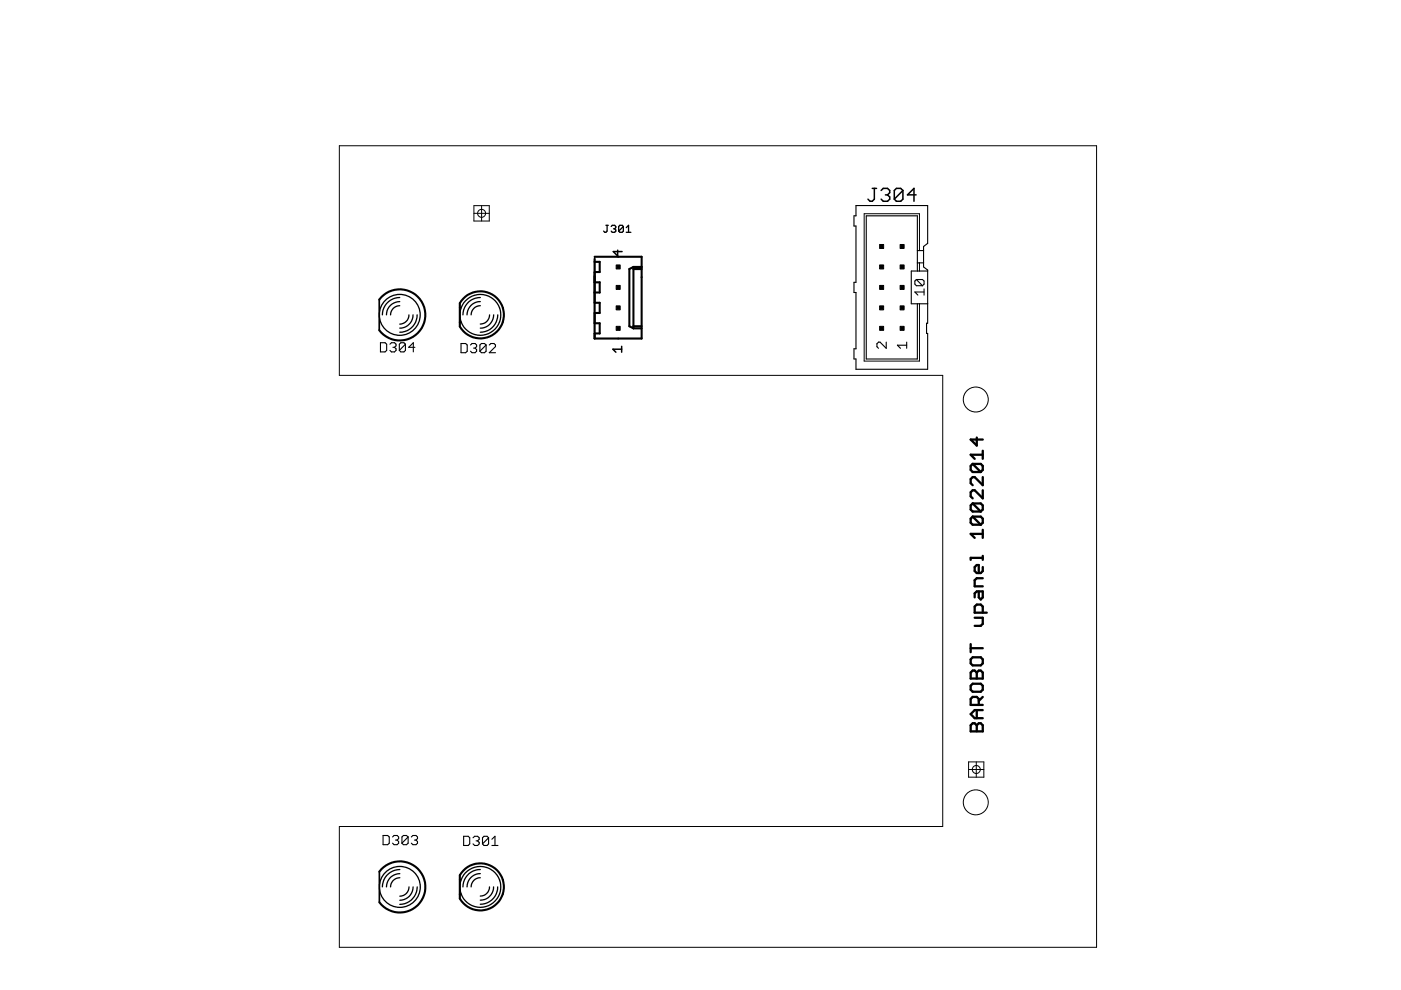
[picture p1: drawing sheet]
<svg xmlns="http://www.w3.org/2000/svg" width="297mm" height="210mm" viewBox="0 0 297 210" stroke-linecap="round" stroke-linejoin="round" font-family="sans-serif">
<g fill="none" stroke="#000" stroke-width=".28">
<path d="M84.8 64.8a1.95 1.95 0 0 0-2 2M84.8 63.9a2.82 2.82 0 0 0-2.9 2.9M84.8 63.1a3.7 3.7 0 0 0-3.7 3.7M86.7 66.8a1.99 1.99 0 0 1-1.9 1.9M87.6 66.8a2.82 2.82 0 0 1-2.8 2.8M88.4 66.8a3.7 3.7 0 0 1-3.6 3.6M101.8 64.8a1.95 1.95 0 0 0-1.9 2M101.8 63.9a2.82 2.82 0 0 0-2.8 2.9M101.8 63.1a3.7 3.7 0 0 0-3.7 3.7M103.8 66.8a1.95 1.95 0 0 1-2 1.9M104.7 66.8a2.82 2.82 0 0 1-2.9 2.8M105.5 66.8a3.7 3.7 0 0 1-3.7 3.6"/>
<path d="M84.8 186.1a1.95 1.95 0 0 0-2 1.9M84.8 185.2a2.82 2.82 0 0 0-2.9 2.8M84.8 184.4a3.7 3.7 0 0 0-3.7 3.6M86.7 188a1.95 1.95 0 0 1-1.9 2M87.6 188a2.82 2.82 0 0 1-2.8 2.9M88.5 188a3.7 3.7 0 0 1-3.7 3.7M101.8 186.1a1.95 1.95 0 0 0-1.9 1.9M101.8 185.2a2.82 2.82 0 0 0-2.8 2.8M101.8 184.4a3.7 3.7 0 0 0-3.7 3.6M103.8 188a1.95 1.95 0 0 1-2 2M104.6 188a2.82 2.82 0 0 1-2.8 2.9M105.5 188a3.7 3.7 0 0 1-3.7 3.7"/>
<circle cx="84.8" cy="66.8" r="4.3"/>
<circle cx="101.8" cy="66.8" r="4.3"/>
<circle cx="84.8" cy="188" r="4.3"/>
<circle cx="101.8" cy="188" r="4.3"/>
</g>
<path d="M80.4 63.5v6.5zM80.4 184.8v6.5z" fill="#000" stroke="#000" stroke-width=".36"/>
<path d="M80.4 63.5a5.4 5.4 0 0 1 8-.7 5.4 5.4 0 0 1 0 8 5.4 5.4 0 0 1-8-.8M97.5 64.3a5 5 0 0 1 7.5-1.4 5 5 0 0 1 0 7.7 5 5 0 0 1-7.5-1.4M80.4 184.8a5.4 5.4 0 0 1 8-.8 5.4 5.4 0 0 1 0 8.1 5.4 5.4 0 0 1-8-.8M97.5 185.6a5 5 0 0 1 7.5-1.4 5 5 0 0 1 0 7.7 5 5 0 0 1-7.5-1.4" fill="none" stroke="#000" stroke-width=".44"/>
<g fill="#000" stroke="#000" stroke-width=".32">
<path d="M184.9 39.9h.9zM187.3 39.9h.9zM188.2 39.9l.4 .5zM190.1 39.9h.9zM191 39.9l.4 .5zM193.8 39.9l-1.4 1.4zM130 53.3l1 1zM131 53v1.3zM130 53.3h1.9zM184 42.2l.5 .5zM184.5 42.7h.4zM185.4 42.2l-.5 .5z"/>
<path d="M185.4 39.9v2.3zM187.3 39.9l-.5 .5zM186.8 42.2l.5 .5zM187.7 41.3h.5zM188.2 41.3l.4 .5zM187.3 42.7h.9zM188.6 40.4v.5zM188.6 40.9l-.4 .4zM188.6 41.8v.4zM188.2 42.7l.4-.5zM189.6 40.4v1.8zM189.6 40.4l.5-.5z"/>
<path d="M191.4 40.4l-1.8 1.8zM189.6 42.2l.5 .5zM190.1 42.7h.9zM191.4 40.4v1.8zM191 42.7l.4-.5zM192.4 41.3h1.8zM193.8 39.9v2.8zM129.9 74h1.9zM129.9 74l.7 .7zM131.8 73.4v1.3z"/>
</g>
<g fill="#000" stroke="#000" stroke-width=".23">
<path d="M126.1 54.4v4.1zM135.4 56.6h.6zM136 56.6v.4zM181.1 45.8v2.1zM181.1 59.9v2.1zM181.1 59.9h.4zM181.1 45.8h.4zM181.1 47.9h.4zM181.5 43.6v2.2zM181.5 47.9v12zM193.2 57.5v6.9zM193.2 57.5h1.3z"/>
<path d="M194 59.6l.3-.3zM194.3 59.3h1.3zM183.7 45.8h10.8zM194.5 45.8v7.3zM194.5 57.5h.4zM194.5 55.7h.4zM194.5 55.7v1.8zM194.5 53.1h.4zM194.5 53.1v2.6zM194.9 57.5h1.8zM194.9 55.7h.9zM194.9 53.1h.9z"/>
<path d="M195.6 59.3l.3 .3zM195.8 52.3l.9-.7zM195.8 52.3v.8zM195.8 55.7v.9zM195.8 53.1v2.6zM195.9 59.6v.6zM196.7 43.6v8zM181.5 43.6h15.2zM196.7 57.3v.2zM196.7 57.5v6.9zM195.8 56.6l.9 .7zM80.7 72.7v1.9z"/>
<path d="M80.7 74.6h.9zM81.6 74.6l.4-.3zM80.7 72.7h.9zM82 73v1.3zM81.6 72.7l.4 .3zM82.7 73l.3-.3zM83 72.7h.7zM82.7 74.3l.3 .3zM83.7 72.7l.3 .3zM83.3 73.6h.4zM83.7 73.6l.3 .4zM83 74.6h.7z"/>
<path d="M84 73v.3zM84 73.3l-.3 .3zM84 74v.3zM84 74.3l-.3 .3zM84.7 73v1.3zM84.7 73l.3-.3zM86 73l-1.3 1.3zM85 72.7h.6zM84.7 74.3l.3 .3zM85.6 72.7l.4 .3zM85 74.6h.6zM86 73v1.3z"/>
<path d="M86 74.3l-.4 .3zM86.7 73.6h1.3zM87.6 72.7v1.9zM87.6 72.7l-.9 .9zM97.7 72.8v2zM97.7 74.8h1zM98.7 74.8l.4-.3zM97.7 72.8h1zM99.1 73.2v1.3zM98.7 72.8l.4 .4zM99.8 73.2l.3-.4zM100.1 72.8h.6z"/>
<path d="M99.8 74.5l.3 .3zM100.7 72.8l.3 .4zM100.4 73.8h.3zM100.7 73.8l.3 .3zM100.1 74.8h.6zM101 73.2v.3zM101 73.5l-.3 .3zM101 74.1v.4zM101 74.5l-.3 .3zM101.7 73.2v1.3zM101.7 73.2l.4-.4zM101.7 74.5l1.4-1.3z"/>
<path d="M102.1 72.8h.6zM101.7 74.5l.4 .3zM102.7 72.8l.4 .4zM102.1 74.8h.6zM103.1 73.2v1.3zM102.7 74.8l.4-.3zM103.7 74.8l1.4-1.3zM103.7 73.2l.4-.4zM104.1 72.8h.6zM103.7 74.8h1.4zM105.1 73.2v.3zM104.7 72.8l.4 .4z"/>
<path d="M181.1 62h.4zM181.1 74v2.1zM181.1 76.1h.4zM181.1 74h.4zM181.5 76.1v2.2zM181.5 78.3h15.2zM181.5 62v12zM183.7 45.8v30.3zM183.7 76.1h10.8zM185.9 72.9v.6zM185.9 73.5l.4 .4zM186.3 72.5l-.4 .4z"/>
<path d="M186.3 72.5h.3zM187.9 72.5v1.4zM186.6 72.5l1.3 1.4zM190.3 73.2h1.9zM190.3 73.2l.6 .7zM192.2 72.5v1.4zM194 61.9h1.9zM194 59.6v.6zM194 60.2l.3 .4zM193.2 64.4h1.3zM194.5 64.4v11.7zM194.5 64.4h.4z"/>
<path d="M194 61.9l.6 .7zM194.9 64.4h1.8zM194.3 60.6h1.3zM194.3 59.3l1.3 1.3zM195.9 61.3v1.3zM195.9 60.2l-.3 .4zM196.4 68.5h.3zM196.4 68.5v2.2zM196.7 64.4v4.1zM196.4 70.7h.3zM196.7 70.7v7.6zM81.2 177.1v2z"/>
<path d="M81.2 179.1h1zM82.2 179.1l.3-.3zM81.2 177.1h1zM82.5 177.5v1.3zM82.2 177.1l.3 .4zM83.2 177.5l.3-.4zM83.5 177.1h.7zM83.2 178.8l.3 .3zM84.2 177.1l.3 .4zM83.9 178.1h.3zM84.2 178.1l.3 .3zM83.5 179.1h.7z"/>
<path d="M84.5 177.5v.3zM84.5 177.8l-.3 .3zM84.5 178.4v.4zM84.5 178.8l-.3 .3zM85.2 177.5v1.3zM85.2 177.5l.3-.4zM85.2 178.8l1.3-1.3zM85.5 177.1h.7zM85.2 178.8l.3 .3zM86.2 177.1l.3 .4zM85.5 179.1h.7zM86.5 177.5v1.3z"/>
<path d="M86.2 179.1l.3-.3zM87.2 177.5l.3-.4zM87.5 177.1h.7zM87.2 178.8l.3 .3zM88.2 177.1l.3 .4zM87.9 178.1h.3zM88.2 178.1l.3 .3zM87.5 179.1h.7zM88.5 177.5v.3zM88.5 177.8l-.3 .3zM88.5 178.4v.4zM88.5 178.8l-.3 .3z"/>
<path d="M98.3 177.3v2zM98.3 179.3h1zM99.6 178.9l-.3 .4zM98.3 177.3h1zM99.6 177.6v1.3zM99.3 177.3l.3 .3zM100.3 177.6l.3-.3zM100.6 177.3h.7zM100.3 178.9l.3 .4zM101.3 177.3l.3 .3zM100.9 178.3h.4zM101.3 178.3l.3 .3z"/>
<path d="M100.6 179.3h.7zM101.6 177.6v.3zM101.3 178.3l.3-.4zM101.6 178.6v.3zM101.6 178.9l-.3 .4zM102.3 177.6v1.3zM102.3 177.6l.3-.3zM102.3 178.9l1.3-1.3zM102.6 177.3h.7zM102.3 178.9l.3 .4zM103.3 177.3l.3 .3zM102.6 179.3h.7z"/>
<path d="M103.6 177.6v1.3zM103.6 178.9l-.3 .4zM104.3 177.9l.6-.6zM104.3 179.3h1.3zM104.9 177.3v2z"/>
</g>
<g fill="#000" stroke="#000" stroke-width=".44">
<path d="M126.1 54.9v.6zM126.1 55.5h1zM126.1 59.9h1zM126.1 57.7v2.2zM127.1 55.5v2.2zM126.1 57.7h1zM127.1 59.9v2.1zM131.1 54.4h4.9zM126.1 54.4h5zM133.4 57v12.2zM134.3 56.6h1.7zM134.3 56.6v.4z"/>
<path d="M134.3 57v12.2zM133.4 57l.9-.4zM136 54.4v2.2zM136 56.6v2.2zM134.3 57h1.7zM97.5 68.3v.9zM97.5 64.3v.9zM97.5 65.2v3.2zM126.1 58.5v13.3zM126.1 55.5v6.5zM126.1 62v2.2zM126.1 64.2h1z"/>
<path d="M126.1 66.4v2.1zM126.1 68.5h1zM126.1 70.7v1.1zM126.1 62h1zM127.1 64.2v2.2zM126.1 66.4h1zM127.1 68.5v2.2zM126.1 70.7h1zM131.1 71.8h4.9zM126.1 71.8h5zM133.4 69.2l.9 .4zM134.3 69.2v.4z"/>
<path d="M134.3 69.6h1.7zM136 58.8v13zM134.3 69.2h1.7zM97.5 189.6v.9zM97.5 185.6v.9zM97.5 186.5v3.2z"/>
</g>
<g fill="#000" stroke="#000" stroke-width=".21">
<path d="M71.9 30.9h160.6zM232.5 30.9v170zM100.5 43.6v3.3zM100.5 43.6h3.2zM100.5 45.2h3.2zM102.1 43.6v3.3zM103.7 43.6v3.3zM100.5 46.9h3.2zM183.2 45.3v31.3zM194.9 55.7v1.8zM194.9 45.3v7.8zM183.2 45.3h11.7z"/>
<path d="M71.9 30.9v48.7zM183.2 76.6h11.7zM194.9 64.4v12.2zM71.9 79.6h128zM71.9 175.2h128zM199.9 79.6v95.6zM205.4 161.5v3.3zM205.4 161.5h3.2zM205.4 163.2h3.2zM207 161.5v3.3zM208.6 161.5v3.3zM205.4 164.8h3.2z"/>
<path d="M71.9 175.2v25.7zM71.9 200.9h160.6z"/>
</g>
<g fill="#000" stroke="#000" stroke-width=".21">
<path d="M130.6 56.2h.9v.8h-.9zM186.5 51.8h.8v.9h-.8zM186.5 56.2h.8v.8h-.8zM190.8 51.8h.9v.9h-.9zM190.8 56.2h.9v.8h-.9zM130.6 60.5h.9v.9h-.9zM130.6 64.9h.9v.8h-.9zM130.6 69.2h.9v.8h-.9zM186.5 64.9h.8v.8h-.8zM186.5 69.2h.8v.8h-.8zM186.5 60.5h.8v.9h-.8zM190.8 64.9h.9v.8h-.9z"/>
<path d="M190.8 69.2h.9v.8h-.9zM190.8 60.5h.9v.9h-.9z"/>
</g>
<g fill="none" stroke="#000" stroke-width=".21">
<circle cx="102.1" cy="45.2" r=".85"/>
<circle cx="206.9" cy="84.7" r="2.65"/>
<circle cx="206.9" cy="170.1" r="2.65"/>
<circle cx="207" cy="163.2" r=".85"/>
</g>
<g fill="#000" stroke="#000" stroke-width=".49">
<path d="M205.8 98.8v.8zM205.8 98.8l.4-.4zM205.8 96.4h2.6zM205.8 93.2l1.3 1.3zM206.2 98.4h1.7zM205.8 96.4l.9 .9zM207.1 92.8v1.7zM207.9 98.4l.5 .4zM208.4 98.8v.8zM208.4 99.6l-.5 .5zM208.4 95.6v1.7zM205.8 93.2h2.6z"/>
<path d="M205.8 118.3v.4zM205.8 118.3h2.6zM205.8 113.2h2.6zM205.8 110v.8zM206.2 109.5l-.4 .5zM205.8 107.2v.8zM205.8 107.2l.4-.5zM205.8 104.4v.8zM205.8 105.2l.4 .5zM205.8 101.6v.8zM205.8 102.4l.4 .5zM205.8 110.8l.4 .5z"/>
<path d="M206.2 109.5h1.7zM205.8 108l.4 .5zM206.2 106.7h1.7zM206.2 103.9l-.4 .5zM206.2 101.2l-.4 .4zM205.8 99.6l.4 .5zM205.8 113.2l.9 .8zM206.2 103.9h.5zM206.2 101.2h.5zM207.1 119.8h.4zM207.5 119.8v1.7zM206.2 111.3h1.7z"/>
<path d="M207.9 109.5l.5 .5zM206.2 109.5l1.7 1.8zM206.2 108.5h1.7zM207.9 106.7l.5 .5zM206.2 106.7l1.7 1.8zM206.2 100.1h1.7zM206.2 98.4l1.7 1.7zM208.4 117.9v.8zM208.4 112.3v1.7zM208.4 110v.8zM208.4 110.8l-.5 .5zM208.4 107.2v.8z"/>
<path d="M208.4 108l-.5 .5zM208.4 103.9v1.8zM206.7 103.9l1.7 1.8zM208.4 101.2v1.7zM206.7 101.2l1.7 1.7zM205.8 139.8v.9zM205.8 136.6v1.7zM206.2 139.4l-.4 .4zM206.7 132.7h1.2zM206.7 128.6v1.3zM206.7 128.6l.4-.4zM206.7 125.8v.9z"/>
<path d="M206.7 125.8l.4-.4zM206.7 123v1.3zM206.7 123l.4-.4zM206.7 120.2v.9zM206.7 120.2l.4-.4zM207.1 128.2h.8zM207.1 125.4h1.3zM207.1 122.6h1.3zM206.7 121.1l.4 .4zM207.5 125.4v1.3zM206.2 139.4h1.7zM207.9 132.7l.5-.4z"/>
<path d="M207.9 128.2l.5 .4zM207.5 126.7l.4 .4zM207.1 121.5h.8zM207.9 139.4l.5 .4zM205.8 137.4h2.6zM208.4 131v1.3zM206.7 131h1.7zM208.4 128.6v1.3zM208.4 125.4v1.3zM208.4 126.7l-.5 .4zM206.7 124.3h1.7zM208.4 120.2v.9z"/>
<path d="M208.4 121.1l-.5 .4zM206.7 129.9h2.5zM205.8 153.8v1.3zM205.8 153.8l.4-.4zM206.7 150.6l-.9 .8zM205.8 148.2v1.3zM205.8 148.2l.4-.4zM205.8 145.4v.8zM205.8 146.2l.4 .5zM205.8 142.6v1.3zM205.8 142.6l.4-.4zM205.8 140.7l.4 .4z"/>
<path d="M206.2 153.4h.5zM206.2 147.8h.9zM206.2 146.7h1.7zM206.2 145l-.4 .4zM206.2 142.2h.5zM206.2 141.1h1.7zM206.7 153.4l.4 .4zM205.8 151.4l.9 .9zM206.7 150.6h1.7zM206.7 142.2l.4 .4zM207.1 153.8l.4-.4zM207.1 153.8v1.3z"/>
<path d="M207.1 150.6v1.7zM207.1 147.8l.4 .4zM207.1 142.6l.4-.4zM207.1 142.6v1.3zM207.5 153.4h.4zM207.5 148.2v1.3zM207.5 148.6l.9-.8zM207.5 142.2h.4zM207.9 153.4l.5 .4zM207.9 146.7l.5-.5zM206.2 145h1.7zM207.9 142.2l.5 .4z"/>
<path d="M207.9 141.1l.5-.4zM205.8 155.1h2.6zM208.4 153.8v1.3zM206.7 152.3h1.7zM205.8 149.5h2.6zM208.4 145.4v.8zM207.9 145l.5 .4zM205.8 143.9h2.6zM208.4 142.6v1.3zM208.4 139.8v.9z"/>
</g>
<g fill="#000" stroke="#000" stroke-width=".28">
<path d="M128 49l.2 .3zM128.2 49.3h.3zM128.5 49.3l.2-.3zM128.5 47.8h.5zM128.7 47.8v1.2zM129.8 47.8l-.2 .2zM129.8 47.8h.5zM129.6 49l.2 .3zM130.3 47.8l.3 .2zM130.1 48.5h.2zM130.3 48.5l.3 .3zM129.8 49.3h.5z"/>
<path d="M130.6 48v.3zM130.6 48.3l-.3 .2zM130.6 48.8v.2zM130.6 49l-.3 .3zM131.2 48v1zM131.2 48l.2-.2zM131.2 49l1-1zM131.4 47.8h.5zM131.2 49l.2 .3zM131.9 47.8l.3 .2zM131.4 49.3h.5zM132.2 48v1z"/>
<path d="M132.2 49l-.3 .3zM132.8 48.3l.5-.5zM132.8 49.3h1zM133.3 47.8v1.5z"/>
</g>
</svg>
